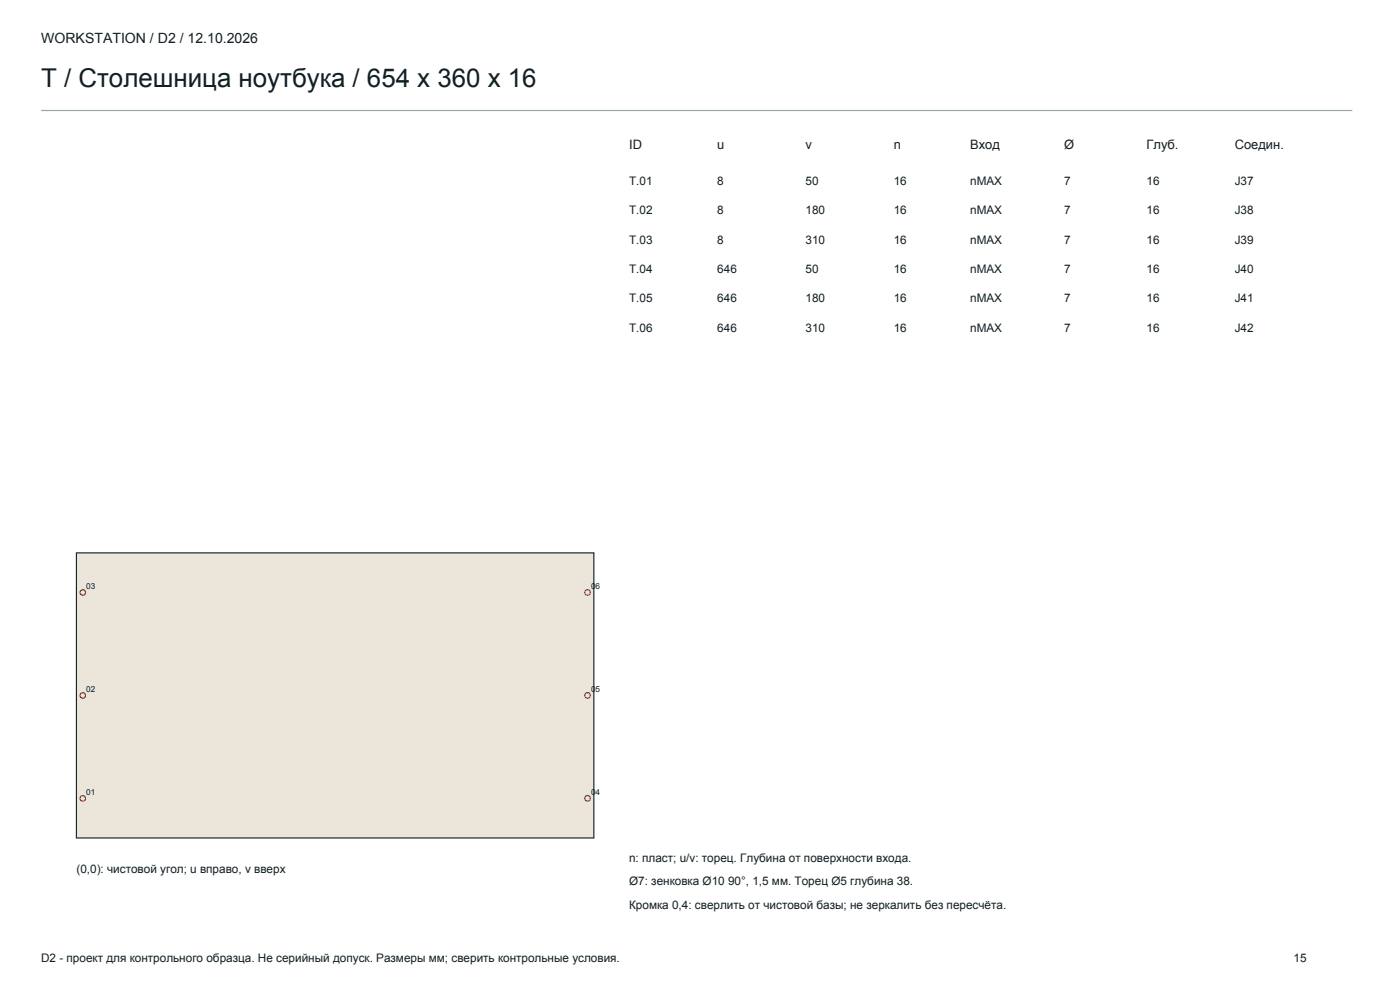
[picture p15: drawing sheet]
<svg xmlns="http://www.w3.org/2000/svg" width="420mm" height="297mm" viewBox="0 0 420 297" stroke-linecap="round" stroke-linejoin="round" font-family="sans-serif">
<defs><g id="words">
<text font-size="7.8" fill="#121f24" x="12.3" y="26.1">T / Столешница ноутбука / 654 x 360 x 16</text>
<text font-size="4.2" fill="#121f24" x="12.3" y="13">WORKSTATION / D2 / 12.10.2026</text>
<g font-size="3.9" fill="#121f24">
<text x="188.7" y="44.8">ID</text>
<text x="215.2" y="44.8">u</text>
<text x="241.7" y="44.8">v</text>
<text x="268.1" y="44.8">n</text>
<text x="291" y="44.8">Вход</text>
<text x="319.3" y="44.8">Ø</text>
<text x="344" y="44.8">Глуб.</text>
<text x="370.4" y="44.8">Соедин.</text>
</g>
<g font-size="3.5" fill="#121f24">
<text x="188.7" y="55.3">T.01</text>
<text x="215.2" y="55.3">8</text>
<text x="241.7" y="55.3">50</text>
<text x="268.1" y="55.3">16</text>
<text x="291" y="55.3">nMAX</text>
<text x="319.3" y="55.3">7</text>
<text x="344" y="55.3">16</text>
<text x="370.4" y="55.3">J37</text>
<text x="188.7" y="64.2">T.02</text>
<text x="215.2" y="64.2">8</text>
<text x="241.7" y="64.2">180</text>
<text x="268.1" y="64.2">16</text>
<text x="291" y="64.2">nMAX</text>
<text x="319.3" y="64.2">7</text>
<text x="344" y="64.2">16</text>
<text x="370.4" y="64.2">J38</text>
<text x="188.7" y="73">T.03</text>
<text x="215.2" y="73">8</text>
<text x="241.7" y="73">310</text>
<text x="268.1" y="73">16</text>
<text x="291" y="73">nMAX</text>
<text x="319.3" y="73">7</text>
<text x="344" y="73">16</text>
<text x="370.4" y="73">J39</text>
<text x="188.7" y="81.8">T.04</text>
<text x="215.2" y="81.8">646</text>
<text x="241.7" y="81.8">50</text>
<text x="268.1" y="81.8">16</text>
<text x="291" y="81.8">nMAX</text>
<text x="319.3" y="81.8">7</text>
<text x="344" y="81.8">16</text>
<text x="370.4" y="81.8">J40</text>
<text x="188.7" y="90.6">T.05</text>
<text x="215.2" y="90.6">646</text>
<text x="241.7" y="90.6">180</text>
<text x="268.1" y="90.6">16</text>
<text x="291" y="90.6">nMAX</text>
<text x="319.3" y="90.6">7</text>
<text x="344" y="90.6">16</text>
<text x="370.4" y="90.6">J41</text>
<text x="188.7" y="99.4">T.06</text>
<text x="215.2" y="99.4">646</text>
<text x="241.7" y="99.4">310</text>
<text x="268.1" y="99.4">16</text>
<text x="291" y="99.4">nMAX</text>
<text x="319.3" y="99.4">7</text>
<text x="344" y="99.4">16</text>
<text x="370.4" y="99.4">J42</text>
<text x="22.9" y="261.7">(0,0): чистовой угол; u вправо, v вверх</text>
<text x="188.7" y="258.2">n: пласт; u/v: торец. Глубина от поверхности входа.</text>
<text x="188.7" y="265.3">Ø7: зенковка Ø10 90°, 1,5 мм. Торец Ø5 глубина 38.</text>
<text x="188.7" y="272.3">Кромка 0,4: сверлить от чистовой базы; не зеркалить без пересчёта.</text>
<text x="12.3" y="288.2">D2 - проект для контрольного образца. Не серийный допуск. Размеры мм; сверить контрольные условия.</text>
<text x="388.1" y="288.2">15</text>
</g>
<g font-size="2.5" fill="#121f24">
<text x="25.9" y="176.5">03</text>
<text x="177.3" y="176.5">06</text>
<text x="25.9" y="207.4">02</text>
<text x="177.3" y="207.4">05</text>
<text x="25.9" y="238.2">01</text>
<text x="177.3" y="238.2">04</text>
</g>
</g></defs>
<path d="M12.3 33.1h393.4" fill="none" stroke="#99a6a6" stroke-width=".35"/>
<path d="M22.9 165.7h155.3v85.4h-155.3z" fill-rule="evenodd" fill="#ebe6d9" stroke="#1a2629" stroke-width=".35"/>
<g fill="none" stroke="#b31f0f" stroke-width=".35">
<circle cx="24.8" cy="177.6" r=".83"/>
<circle cx="176.3" cy="177.6" r=".83"/>
<circle cx="24.8" cy="208.4" r=".83"/>
<circle cx="176.3" cy="208.4" r=".83"/>
<circle cx="24.8" cy="239.3" r=".83"/>
<circle cx="176.3" cy="239.3" r=".83"/>
</g>
<use href="#words"/>
</svg>
